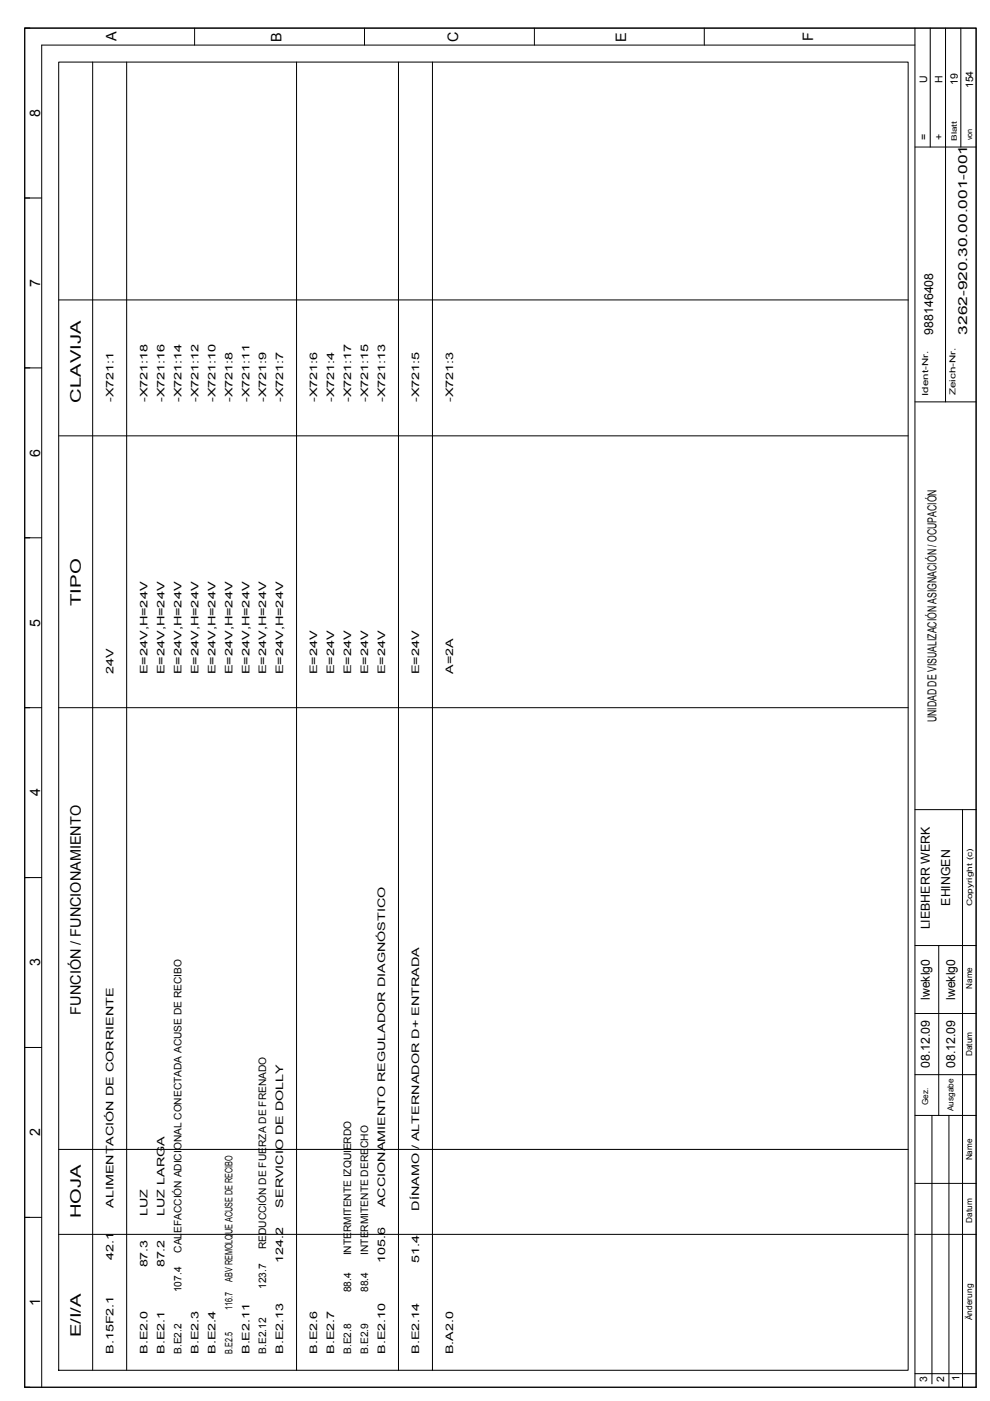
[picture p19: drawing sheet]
<svg xmlns="http://www.w3.org/2000/svg" width="210mm" height="297mm" viewBox="0 0 210 297" stroke-linecap="round" stroke-linejoin="round" font-family="sans-serif">
<defs><g id="words">
<g font-size="3.1">
<text x="24.7" y="8.7" transform="rotate(-90 24.7 8.7)">A</text>
<text x="59.7" y="8.8" transform="rotate(-90 59.7 8.8)">B</text>
<text x="97.1" y="8.9" transform="rotate(-90 97.1 8.9)">C</text>
<text x="132.8" y="8.8" transform="rotate(-90 132.8 8.8)">E</text>
<text x="172.4" y="8.7" transform="rotate(-90 172.4 8.7)">F</text>
<text x="8.5" y="24.8" transform="rotate(-90 8.5 24.8)">8</text>
<text x="8.5" y="60.8" transform="rotate(-90 8.5 60.8)">7</text>
<text x="17.2" y="85.4" transform="rotate(-90 17.2 85.4)">CLAVIJA</text>
<text x="8.5" y="96.8" transform="rotate(-90 8.5 96.8)">6</text>
<text x="17.2" y="128.5" transform="rotate(-90 17.2 128.5)">TIPO</text>
<text x="8.5" y="132.9" transform="rotate(-90 8.5 132.9)">5</text>
<text x="8.5" y="168.9" transform="rotate(-90 8.5 168.9)">4</text>
<text x="8.5" y="204.9" transform="rotate(-90 8.5 204.9)">3</text>
<text x="17.2" y="215.1" transform="rotate(-90 17.2 215.1)">FUNCIÓN / FUNCIONAMIENTO</text>
<text x="8.5" y="240.9" transform="rotate(-90 8.5 240.9)">2</text>
<text x="17.2" y="258.3" transform="rotate(-90 17.2 258.3)">HOJA</text>
<text x="8.5" y="276.8" transform="rotate(-90 8.5 276.8)">1</text>
<text x="17.2" y="283.5" transform="rotate(-90 17.2 283.5)">E/I/A</text>
</g>
<g font-size="2.6">
<text x="197.8" y="70.9" transform="rotate(-90 197.8 70.9)">988146408</text>
<text x="205" y="70.9" transform="rotate(-90 205 70.9)">3262-920.30.00.001-001</text>
<text x="198.6" y="153.1" transform="rotate(-90 198.6 153.1)">UNIDAD DE VISUALIZACIÓN ASIGNACIÓN / OCUPACIÓN</text>
<text x="201.4" y="192" transform="rotate(-90 201.4 192)">EHINGEN</text>
<text x="197.1" y="197.1" transform="rotate(-90 197.1 197.1)">LIEBHERR WERK</text>
<text x="197.1" y="212" transform="rotate(-90 197.1 212)">lweklg0</text>
<text x="202.5" y="212" transform="rotate(-90 202.5 212)">lweklg0</text>
<text x="197.1" y="226.5" transform="rotate(-90 197.1 226.5)">08.12.09</text>
<text x="202.5" y="226.5" transform="rotate(-90 202.5 226.5)">08.12.09</text>
</g>
<g font-size="2.2">
<text x="196.6" y="17.6" transform="rotate(-90 196.6 17.6)">U</text>
<text x="199.8" y="17.6" transform="rotate(-90 199.8 17.6)">H</text>
<text x="203.1" y="18.1" transform="rotate(-90 203.1 18.1)">19</text>
<text x="206.3" y="18.7" transform="rotate(-90 206.3 18.7)">154</text>
<text x="196.6" y="29.6" transform="rotate(-90 196.6 29.6)">=</text>
<text x="199.8" y="29.6" transform="rotate(-90 199.8 29.6)">+</text>
<text x="24" y="85.3" transform="rotate(-90 24 85.3)">-X721:1</text>
<text x="31.3" y="85.3" transform="rotate(-90 31.3 85.3)">-X721:18</text>
<text x="34.9" y="85.3" transform="rotate(-90 34.9 85.3)">-X721:16</text>
<text x="38.5" y="85.3" transform="rotate(-90 38.5 85.3)">-X721:14</text>
<text x="42.1" y="85.3" transform="rotate(-90 42.1 85.3)">-X721:12</text>
<text x="45.7" y="85.3" transform="rotate(-90 45.7 85.3)">-X721:10</text>
<text x="49.3" y="85.3" transform="rotate(-90 49.3 85.3)">-X721:8</text>
<text x="52.9" y="85.3" transform="rotate(-90 52.9 85.3)">-X721:11</text>
<text x="56.5" y="85.3" transform="rotate(-90 56.5 85.3)">-X721:9</text>
<text x="60.1" y="85.3" transform="rotate(-90 60.1 85.3)">-X721:7</text>
<text x="67.3" y="85.3" transform="rotate(-90 67.3 85.3)">-X721:6</text>
<text x="70.9" y="85.3" transform="rotate(-90 70.9 85.3)">-X721:4</text>
<text x="74.5" y="85.3" transform="rotate(-90 74.5 85.3)">-X721:17</text>
<text x="78.1" y="85.3" transform="rotate(-90 78.1 85.3)">-X721:15</text>
<text x="81.7" y="85.3" transform="rotate(-90 81.7 85.3)">-X721:13</text>
<text x="88.9" y="85.3" transform="rotate(-90 88.9 85.3)">-X721:5</text>
<text x="96.1" y="85.3" transform="rotate(-90 96.1 85.3)">-X721:3</text>
<text x="24" y="142.9" transform="rotate(-90 24 142.9)">24V</text>
<text x="31.3" y="143" transform="rotate(-90 31.3 143)">E=24V,H=24V</text>
<text x="34.9" y="143" transform="rotate(-90 34.9 143)">E=24V,H=24V</text>
<text x="38.5" y="143" transform="rotate(-90 38.5 143)">E=24V,H=24V</text>
<text x="42.1" y="143" transform="rotate(-90 42.1 143)">E=24V,H=24V</text>
<text x="45.7" y="143" transform="rotate(-90 45.7 143)">E=24V,H=24V</text>
<text x="49.3" y="143" transform="rotate(-90 49.3 143)">E=24V,H=24V</text>
<text x="52.9" y="143" transform="rotate(-90 52.9 143)">E=24V,H=24V</text>
<text x="56.5" y="143" transform="rotate(-90 56.5 143)">E=24V,H=24V</text>
<text x="60.1" y="143" transform="rotate(-90 60.1 143)">E=24V,H=24V</text>
<text x="67.3" y="143" transform="rotate(-90 67.3 143)">E=24V</text>
<text x="70.9" y="143" transform="rotate(-90 70.9 143)">E=24V</text>
<text x="74.5" y="143" transform="rotate(-90 74.5 143)">E=24V</text>
<text x="78.1" y="143" transform="rotate(-90 78.1 143)">E=24V</text>
<text x="81.7" y="143" transform="rotate(-90 81.7 143)">E=24V</text>
<text x="88.9" y="143" transform="rotate(-90 88.9 143)">E=24V</text>
<text x="96.1" y="142.8" transform="rotate(-90 96.1 142.8)">A=2A</text>
<text x="24" y="256.1" transform="rotate(-90 24 256.1)">ALIMENTACIÓN DE CORRIENTE</text>
<text x="31.3" y="257.8" transform="rotate(-90 31.3 257.8)">LUZ</text>
<text x="34.9" y="257.8" transform="rotate(-90 34.9 257.8)">LUZ LARGA</text>
<text x="60.1" y="256" transform="rotate(-90 60.1 256)">SERVICIO DE DOLLY</text>
<text x="81.7" y="256" transform="rotate(-90 81.7 256)">ACCIONAMIENTO REGULADOR DIAGNÓSTICO</text>
<text x="88.9" y="256.7" transform="rotate(-90 88.9 256.7)">DÍNAMO / ALTERNADOR D+ ENTRADA</text>
<text x="24" y="267.1" transform="rotate(-90 24 267.1)">42.1</text>
<text x="31.3" y="268.7" transform="rotate(-90 31.3 268.7)">87.3</text>
<text x="34.9" y="268.7" transform="rotate(-90 34.9 268.7)">87.2</text>
<text x="38.5" y="265.6" transform="rotate(-90 38.5 265.6)">CALEFACCIÓN ADICIONAL CONECTADA ACUSE DE RECIBO</text>
<text x="56.5" y="264.9" transform="rotate(-90 56.5 264.9)">REDUCCIÓN DE FUERZA DE FRENADO</text>
<text x="60.1" y="267.8" transform="rotate(-90 60.1 267.8)">124.2</text>
<text x="74.5" y="266.2" transform="rotate(-90 74.5 266.2)">INTERMITENTE IZQUIERDO</text>
<text x="78.1" y="266.1" transform="rotate(-90 78.1 266.1)">INTERMITENTE DERECHO</text>
<text x="81.7" y="267.8" transform="rotate(-90 81.7 267.8)">105.6</text>
<text x="88.9" y="267.7" transform="rotate(-90 88.9 267.7)">51.4</text>
<text x="38.5" y="274" transform="rotate(-90 38.5 274)">107.4</text>
<text x="49.3" y="271.8" transform="rotate(-90 49.3 271.8)">ABV REMOLQUE ACUSE DE RECIBO</text>
<text x="56.5" y="273.3" transform="rotate(-90 56.5 273.3)">123.7</text>
<text x="74.5" y="274" transform="rotate(-90 74.5 274)">88.4</text>
<text x="78.1" y="273.9" transform="rotate(-90 78.1 273.9)">88.4</text>
<text x="49.3" y="277.8" transform="rotate(-90 49.3 277.8)">116.7</text>
<text x="24" y="287.1" transform="rotate(-90 24 287.1)">B.15F2.1</text>
<text x="31.3" y="287.1" transform="rotate(-90 31.3 287.1)">B.E2.0</text>
<text x="34.9" y="287.1" transform="rotate(-90 34.9 287.1)">B.E2.1</text>
<text x="38.5" y="287.1" transform="rotate(-90 38.5 287.1)">B.E2.2</text>
<text x="42.1" y="287.1" transform="rotate(-90 42.1 287.1)">B.E2.3</text>
<text x="45.7" y="287.1" transform="rotate(-90 45.7 287.1)">B.E2.4</text>
<text x="49.3" y="287.1" transform="rotate(-90 49.3 287.1)">B.E2.5</text>
<text x="52.9" y="287.1" transform="rotate(-90 52.9 287.1)">B.E2.11</text>
<text x="56.5" y="287.1" transform="rotate(-90 56.5 287.1)">B.E2.12</text>
<text x="60.1" y="287.1" transform="rotate(-90 60.1 287.1)">B.E2.13</text>
<text x="67.3" y="287.1" transform="rotate(-90 67.3 287.1)">B.E2.6</text>
<text x="70.9" y="287.1" transform="rotate(-90 70.9 287.1)">B.E2.7</text>
<text x="74.5" y="287.1" transform="rotate(-90 74.5 287.1)">B.E2.8</text>
<text x="78.1" y="287.1" transform="rotate(-90 78.1 287.1)">B.E2.9</text>
<text x="81.7" y="287.1" transform="rotate(-90 81.7 287.1)">B.E2.10</text>
<text x="88.9" y="287.1" transform="rotate(-90 88.9 287.1)">B.E2.14</text>
<text x="96.1" y="287.1" transform="rotate(-90 96.1 287.1)">B.A2.0</text>
<text x="196.6" y="292.9" transform="rotate(-90 196.6 292.9)">3</text>
<text x="200.2" y="292.9" transform="rotate(-90 200.2 292.9)">2</text>
<text x="203.4" y="292.8" transform="rotate(-90 203.4 292.8)">1</text>
</g>
<g font-size="1.7">
<text x="196.8" y="83.9" transform="rotate(-90 196.8 83.9)">Ident-Nr.</text>
<text x="202.6" y="83.8" transform="rotate(-90 202.6 83.8)">Zeich-Nr.</text>
<text x="206.2" y="209.6" transform="rotate(-90 206.2 209.6)">Name</text>
<text x="206.2" y="223.9" transform="rotate(-90 206.2 223.9)">Datum</text>
<text x="196.8" y="234.3" transform="rotate(-90 196.8 234.3)">Gez.</text>
<text x="202.2" y="235.6" transform="rotate(-90 202.2 235.6)">Ausgabe</text>
<text x="206.2" y="246" transform="rotate(-90 206.2 246)">Name</text>
<text x="206.2" y="259.2" transform="rotate(-90 206.2 259.2)">Datum</text>
<text x="206.2" y="279.9" transform="rotate(-90 206.2 279.9)">Änderung</text>
</g>
<g font-size="1.6">
<text x="202.9" y="29.9" transform="rotate(-90 202.9 29.9)">Blatt</text>
<text x="206.1" y="29.7" transform="rotate(-90 206.1 29.7)">von</text>
<text x="206.1" y="192.2" transform="rotate(-90 206.1 192.2)">Copyright (c)</text>
</g>
</g></defs>
<g fill="none" stroke="#000" stroke-width=".21">
<path d="M5.2 6h201.8v288.1h-201.8zM12.4 13.2h180.2v277.3h-180.2zM19.6 13.2v277.3M26.9 13.2v277.3M41.3 6v3.6M62.9 13.2v277.3M77.3 6v3.6M84.5 13.2v277.3M91.7 13.2v277.3M113.3 6v3.6M149.3 6v3.6M194 9.6h-185.2v284.5"/>
<path d="M194 6v288.1M197.2 6v25.2M200.5 6v79.2M203.7 6v25.2M194 31.2h13M5.2 42h3.6M5.2 78h3.6M12.4 63.6h180.2M12.4 92.4h180.2M194 85.2h13M5.2 114h3.6M5.2 150h3.6"/>
<path d="M12.4 150h180.2M194 171.7h13M204.1 171.7v122.4M5.2 186.1h3.6M194 214.9h13M194 200.5h13M199 200.5v36M5.2 222.1h3.6M194 236.5h13M194 227.8h13M197.6 236.5v56.9M201.2 236.5v57.6"/>
<path d="M5.2 258.1h3.6M12.4 243.7h180.2M194 250.9h13M12.4 261.7h180.2M194 261.7h13M194 291.2h13"/>
</g>
<use href="#words"/>
</svg>
